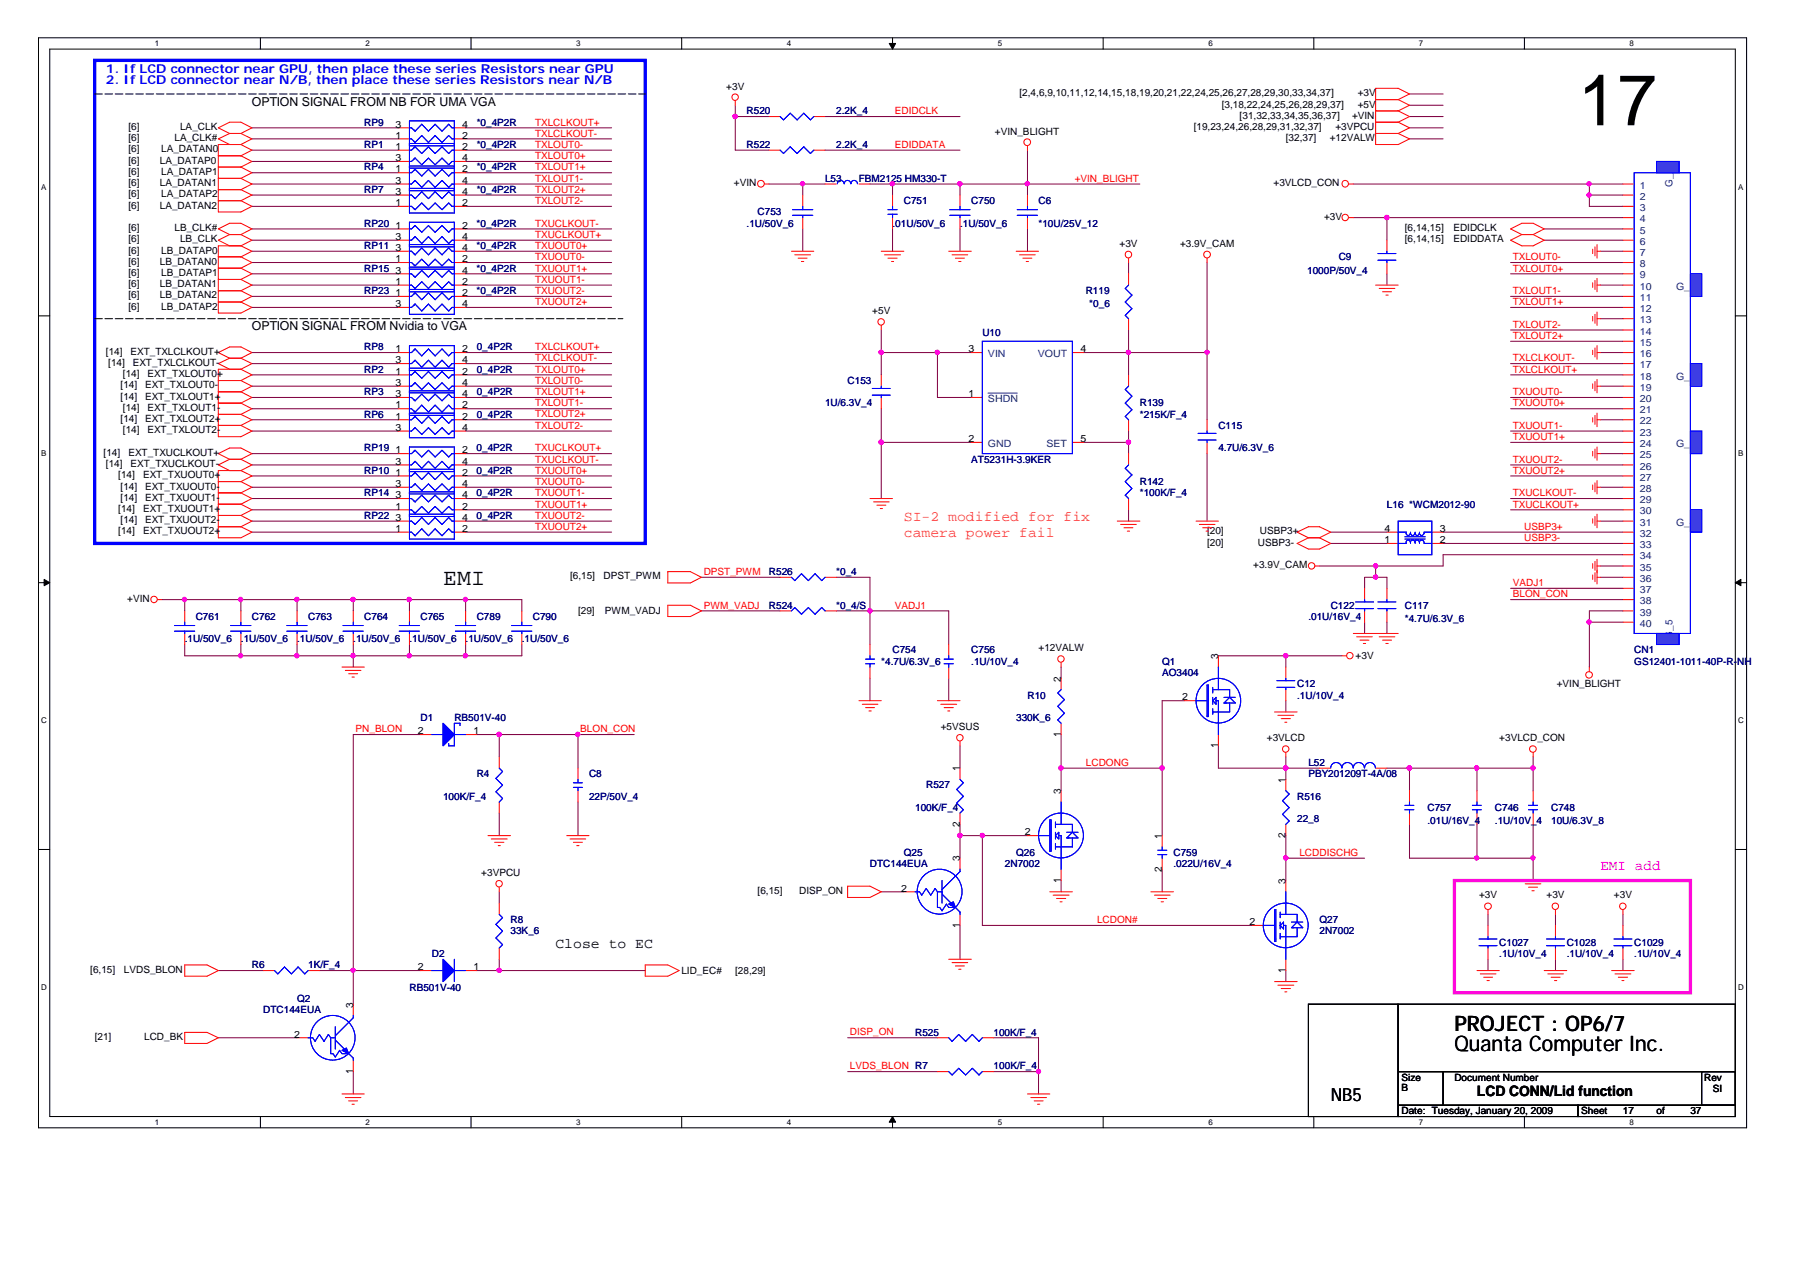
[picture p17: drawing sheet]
<svg xmlns="http://www.w3.org/2000/svg" width="297mm" height="210mm" viewBox="0 0 297 210" stroke-linecap="round" stroke-linejoin="round" font-family="sans-serif">
<defs><g id="words">
<text font-size="11.9" x="260.4" y="20.7">17</text>
<text font-size="3.9" x="73.1" y="96.5">EMI</text>
<g font-size="3.5">
<text x="240" y="173.5">Quanta Computer Inc.</text>
<text x="240" y="170.1">PROJECT : OP6/7</text>
</g>
<text font-size="3" x="219.6" y="181.7">NB5</text>
<g font-size="2.4" fill="#ff8000">
<text x="149.1" y="86">SI-2 modified for fix</text>
<text x="149.1" y="88.6">camera power fail</text>
</g>
<text font-size="2.4" fill="#f0f" x="264.1" y="143.5">EMI add</text>
<g font-size="2.4">
<text x="91.7" y="156.5">Close to EC</text>
<text x="243.7" y="180.9">LCD CONN/Lid function</text>
</g>
<g font-size="2" fill="#00f">
<text x="17.5" y="13.9">2. If LCD connector near N/B, then place these series Resistors near N/B</text>
<text x="17.5" y="12">1. If LCD connector near GPU, then place these series Resistors near GPU</text>
</g>
<g font-size="2">
<text x="41.6" y="17.4">OPTION SIGNAL FROM NB FOR UMA VGA</text>
<text x="41.6" y="54.5">OPTION SIGNAL FROM Nvidia to VGA</text>
</g>
<g font-size="1.7">
<text x="119.8" y="14.8">+3V</text>
<text x="168.2" y="15.9">[2,4,6,9,10,11,12,14,15,18,19,20,21,22,24,25,26,27,28,29,30,33,34,37]</text>
<text x="201.6" y="17.8">[3,18,22,24,25,26,28,29,37]</text>
<text x="224" y="15.9">+3V</text>
<text x="224" y="17.8">+5V</text>
<text x="21.2" y="21.4">[6]</text>
<text x="21.2" y="23.3">[6]</text>
<text x="28.8" y="23.3">LA_CLK#</text>
<text x="29.7" y="21.4">LA_CLK</text>
<text x="65.3" y="22.9">1</text>
<text x="65.3" y="21.1">3</text>
<text x="76.3" y="22.9">2</text>
<text x="76.3" y="21.1">4</text>
<text x="164.2" y="22.2">+VIN_BLIGHT</text>
<text x="197" y="21.4">[19,23,24,26,28,29,31,32,37]</text>
<text x="204.6" y="19.6">[31,32,33,34,35,36,37]</text>
<text x="212.2" y="23.3">[32,37]</text>
<text x="219.4" y="23.3">+12VALW</text>
<text x="220.3" y="21.4">+3VPCU</text>
<text x="223.1" y="19.6">+VIN</text>
<text x="21.2" y="27">[6]</text>
<text x="21.2" y="25.2">[6]</text>
<text x="21.2" y="28.9">[6]</text>
<text x="26.4" y="27">LA_DATAP0</text>
<text x="26.6" y="25.2">LA_DATAN0</text>
<text x="26.6" y="28.9">LA_DATAP1</text>
<text x="65.3" y="28.5">1</text>
<text x="65.3" y="24.7">1</text>
<text x="65.3" y="26.6">3</text>
<text x="76.3" y="28.5">2</text>
<text x="76.3" y="24.7">2</text>
<text x="76.3" y="26.6">4</text>
<text x="21.2" y="34.4">[6]</text>
<text x="21.2" y="32.6">[6]</text>
<text x="21.2" y="30.7">[6]</text>
<text x="26.4" y="34.4">LA_DATAN2</text>
<text x="26.4" y="30.7">LA_DATAN1</text>
<text x="26.6" y="32.6">LA_DATAP2</text>
<text x="65.3" y="30.3">3</text>
<text x="65.3" y="34">1</text>
<text x="65.3" y="32.1">3</text>
<text x="76.3" y="30.3">4</text>
<text x="76.3" y="34">2</text>
<text x="76.3" y="32.1">4</text>
<text x="121.1" y="30.7">+VIN</text>
<text x="210.1" y="30.7">+3VLCD_CON</text>
<text x="21.2" y="40">[6]</text>
<text x="21.2" y="38.2">[6]</text>
<text x="21.2" y="41.8">[6]</text>
<text x="26.6" y="41.8">LB_DATAP0</text>
<text x="28.8" y="38.2">LB_CLK#</text>
<text x="29.7" y="40">LB_CLK</text>
<text x="65.3" y="41.4">3</text>
<text x="65.3" y="37.7">1</text>
<text x="65.3" y="39.6">3</text>
<text x="76.3" y="41.4">4</text>
<text x="76.3" y="37.7">2</text>
<text x="76.3" y="39.6">4</text>
<text x="184.7" y="40.7">+3V</text>
<text x="194.7" y="40.7">+3.9V_CAM</text>
<text x="218.5" y="36.3">+3V</text>
<text x="231.8" y="40">[6,14,15]</text>
<text x="231.8" y="38.2">[6,14,15]</text>
<text x="239.8" y="40">EDIDDATA</text>
<text x="239.8" y="38.2">EDIDCLK</text>
<text x="21.2" y="47.4">[6]</text>
<text x="21.2" y="45.6">[6]</text>
<text x="21.2" y="43.7">[6]</text>
<text x="26.4" y="47.4">LB_DATAN1</text>
<text x="26.4" y="43.7">LB_DATAN0</text>
<text x="26.6" y="45.6">LB_DATAP1</text>
<text x="65.3" y="43.3">1</text>
<text x="65.3" y="47">1</text>
<text x="65.3" y="45.1">3</text>
<text x="76.3" y="43.3">2</text>
<text x="76.3" y="47">2</text>
<text x="76.3" y="45.1">4</text>
<text x="21.2" y="51.1">[6]</text>
<text x="21.2" y="49.2">[6]</text>
<text x="26.4" y="49.2">LB_DATAN2</text>
<text x="26.6" y="51.1">LB_DATAP2</text>
<text x="65.3" y="48.9">1</text>
<text x="65.3" y="50.7">3</text>
<text x="76.3" y="48.9">2</text>
<text x="76.3" y="50.7">4</text>
<text x="143.9" y="51.9">+5V</text>
<text x="17.5" y="58.5">[14]</text>
<text x="21.5" y="58.5">EXT_TXLCLKOUT+</text>
<text x="65.3" y="58.1">1</text>
<text x="65.3" y="60">3</text>
<text x="76.3" y="58.1">2</text>
<text x="76.3" y="60">4</text>
<text x="159.8" y="58.1">3</text>
<text x="178.3" y="58.1">4</text>
<text x="17.9" y="60.4">[14]</text>
<text x="19.9" y="66">[14]</text>
<text x="19.9" y="64.1">[14]</text>
<text x="20.3" y="62.2">[14]</text>
<text x="21.9" y="60.4">EXT_TXLCLKOUT-</text>
<text x="24" y="66">EXT_TXLOUT1+</text>
<text x="24" y="64.1">EXT_TXLOUT0-</text>
<text x="24.3" y="62.2">EXT_TXLOUT0+</text>
<text x="65.3" y="65.5">3</text>
<text x="65.3" y="61.8">1</text>
<text x="65.3" y="63.7">3</text>
<text x="76.3" y="65.5">4</text>
<text x="76.3" y="61.8">2</text>
<text x="76.3" y="63.7">4</text>
<text x="159.8" y="65.5">1</text>
<text x="19.9" y="69.7">[14]</text>
<text x="20.3" y="67.8">[14]</text>
<text x="20.3" y="71.5">[14]</text>
<text x="24" y="69.7">EXT_TXLOUT2+</text>
<text x="24.3" y="67.8">EXT_TXLOUT1-</text>
<text x="24.3" y="71.5">EXT_TXLOUT2-</text>
<text x="65.3" y="69.2">1</text>
<text x="65.3" y="71.1">3</text>
<text x="65.3" y="67.4">1</text>
<text x="76.3" y="69.2">2</text>
<text x="76.3" y="71.1">4</text>
<text x="76.3" y="67.4">2</text>
<text x="17.1" y="75.2">[14]</text>
<text x="17.5" y="77.1">[14]</text>
<text x="21.2" y="75.2">EXT_TXUCLKOUT+</text>
<text x="21.5" y="77.1">EXT_TXUCLKOUT-</text>
<text x="65.3" y="74.8">1</text>
<text x="65.3" y="76.7">3</text>
<text x="76.3" y="74.8">2</text>
<text x="76.3" y="76.7">4</text>
<text x="159.8" y="73">2</text>
<text x="178.3" y="73">5</text>
<text x="19.5" y="78.9">[14]</text>
<text x="19.9" y="82.6">[14]</text>
<text x="19.9" y="80.8">[14]</text>
<text x="23.6" y="78.9">EXT_TXUOUT0+</text>
<text x="24" y="82.6">EXT_TXUOUT1-</text>
<text x="24" y="80.8">EXT_TXUOUT0-</text>
<text x="65.3" y="82.2">3</text>
<text x="65.3" y="78.5">1</text>
<text x="65.3" y="80.4">3</text>
<text x="76.3" y="82.2">4</text>
<text x="76.3" y="78.5">2</text>
<text x="76.3" y="80.4">4</text>
<text x="19.5" y="84.5">[14]</text>
<text x="19.5" y="88.2">[14]</text>
<text x="19.9" y="86.3">[14]</text>
<text x="23.6" y="84.5">EXT_TXUOUT1+</text>
<text x="23.6" y="88.2">EXT_TXUOUT2+</text>
<text x="24" y="86.3">EXT_TXUOUT2-</text>
<text x="65.3" y="84.1">1</text>
<text x="65.3" y="87.8">1</text>
<text x="65.3" y="86">3</text>
<text x="76.3" y="84.1">2</text>
<text x="76.3" y="87.8">2</text>
<text x="76.3" y="86">4</text>
<text x="199.2" y="88.2">[20]</text>
<text x="207.9" y="88.2">USBP3+</text>
<text x="228.4" y="89.6">1</text>
<text x="228.4" y="87.8">4</text>
<text x="237.6" y="87.8">3</text>
<text x="237.6" y="89.6">2</text>
<text x="94.1" y="95.6">[6,15]</text>
<text x="99.6" y="95.6">DPST_PWM</text>
<text x="199.2" y="90.1">[20]</text>
<text x="206.8" y="93.8">+3.9V_CAM</text>
<text x="207.6" y="90.1">USBP3-</text>
<text x="21" y="99.3">+VIN</text>
<text x="95.4" y="101.4">[29]</text>
<text x="99.8" y="101.4">PWM_VADJ</text>
<text x="171.4" y="107.5">+12VALW</text>
<text x="175" y="112.5" transform="rotate(-90 175 112.5)">2</text>
<text x="201" y="108.8" transform="rotate(-90 201 108.8)">3</text>
<text x="223.7" y="108.8">+3V</text>
<text x="256.9" y="113.4">+VIN_BLIGHT</text>
<text x="195.1" y="115.6">2</text>
<text x="69" y="121.2">2</text>
<text x="78.1" y="121.2">1</text>
<text x="155.2" y="120.5">+5VSUS</text>
<text x="175" y="121.6" transform="rotate(-90 175 121.6)">1</text>
<text x="201" y="123.5" transform="rotate(-90 201 123.5)">1</text>
<text x="209" y="122.3">+3VLCD</text>
<text x="247.4" y="122.3">+3VLCD_CON</text>
<text x="158.4" y="127.3" transform="rotate(-90 158.4 127.3)">1</text>
<text x="175" y="131" transform="rotate(-90 175 131)">3</text>
<text x="212.1" y="129.2" transform="rotate(-90 212.1 129.2)">1</text>
<text x="158.4" y="136.5" transform="rotate(-90 158.4 136.5)">2</text>
<text x="169.1" y="137.9">2</text>
<text x="158.4" y="142.1" transform="rotate(-90 158.4 142.1)">3</text>
<text x="191.7" y="143.9" transform="rotate(-90 191.7 143.9)">2</text>
<text x="191.7" y="138.4" transform="rotate(-90 191.7 138.4)">1</text>
<text x="212.1" y="138.3" transform="rotate(-90 212.1 138.3)">2</text>
<text x="79.4" y="144.6">+3VPCU</text>
<text x="125" y="147.5">[6,15]</text>
<text x="131.9" y="147.5">DISP_ON</text>
<text x="148.7" y="147.1">2</text>
<text x="175" y="145.7" transform="rotate(-90 175 145.7)">1</text>
<text x="212.1" y="145.9" transform="rotate(-90 212.1 145.9)">3</text>
<text x="244.1" y="148.3">+3V</text>
<text x="255.2" y="148.3">+3V</text>
<text x="266.3" y="148.3">+3V</text>
<text x="158.4" y="153.2" transform="rotate(-90 158.4 153.2)">1</text>
<text x="206.2" y="152.7">2</text>
<text x="14.9" y="160.5">[6,15]</text>
<text x="20.4" y="160.5">LVDS_BLON</text>
<text x="69" y="160.1">2</text>
<text x="78.1" y="160.1">1</text>
<text x="112.4" y="160.7">LID_EC#</text>
<text x="121.3" y="160.7">[28,29]</text>
<text x="212.1" y="160.6" transform="rotate(-90 212.1 160.6)">1</text>
<text x="58.3" y="166.3" transform="rotate(-90 58.3 166.3)">3</text>
<text x="15.6" y="171.6">[21]</text>
<text x="23.8" y="171.6">LCD_BK</text>
<text x="48.6" y="171.2">2</text>
<text x="58.3" y="177.3" transform="rotate(-90 58.3 177.3)">1</text>
<text x="231.3" y="178.3">Size</text>
<text x="231.3" y="180">B</text>
<text x="240" y="178.3">Document Number</text>
<text x="281.2" y="178.3">Rev</text>
<text x="231.3" y="183.9">Date: Tuesday, January 20, 2009</text>
<text x="260.9" y="183.9">Sheet</text>
<text x="267.8" y="183.9">17</text>
<text x="273.3" y="183.9">of</text>
<text x="278.9" y="183.9">37</text>
<text x="282.6" y="180.2">SI</text>
</g>
<g font-size="1.7" fill="#000080">
<text x="60.1" y="20.7">RP9</text>
<text x="78.7" y="20.7">*0_4P2R</text>
<text x="123.2" y="18.9">R520</text>
<text x="138" y="18.9">2.2K_4</text>
<text x="60.1" y="28.1">RP4</text>
<text x="60.1" y="24.4">RP1</text>
<text x="78.7" y="28.1">*0_4P2R</text>
<text x="78.7" y="24.4">*0_4P2R</text>
<text x="123.2" y="24.4">R522</text>
<text x="136.1" y="30">L53</text>
<text x="138" y="24.4">2.2K_4</text>
<text x="141.7" y="30">FBM2125 HM330-T</text>
<text x="60.1" y="31.8">RP7</text>
<text x="78.7" y="31.8">*0_4P2R</text>
<text x="125" y="35.5">C753</text>
<text x="149.1" y="33.7">C751</text>
<text x="160.3" y="33.7">C750</text>
<text x="171.4" y="33.7">C6</text>
<text x="60.1" y="41.1">RP11</text>
<text x="60.1" y="37.4">RP20</text>
<text x="78.6" y="41.1">*0_4P2R</text>
<text x="78.6" y="37.4">*0_4P2R</text>
<text x="123.2" y="37.4">.1U/50V_6</text>
<text x="147.3" y="37.4">.01U/50V_6</text>
<text x="158.4" y="37.4">.1U/50V_6</text>
<text x="171.4" y="37.4">*10U/25V_12</text>
<text x="60.1" y="44.8">RP15</text>
<text x="78.6" y="44.8">*0_4P2R</text>
<text x="215.7" y="45.2">1000P/50V_4</text>
<text x="220.9" y="42.9">C9</text>
<text x="60.1" y="48.5">RP23</text>
<text x="78.6" y="48.5">*0_4P2R</text>
<text x="179.2" y="48.5">R119</text>
<text x="179.7" y="50.7">*0_6</text>
<text x="60.1" y="57.8">RP8</text>
<text x="78.7" y="57.8">0_4P2R</text>
<text x="162.1" y="55.4">U10</text>
<text x="60.1" y="65.2">RP3</text>
<text x="60.1" y="61.5">RP2</text>
<text x="78.7" y="65.2">0_4P2R</text>
<text x="78.7" y="61.5">0_4P2R</text>
<text x="139.9" y="63.3">C153</text>
<text x="60.1" y="68.9">RP6</text>
<text x="78.7" y="68.9">0_4P2R</text>
<text x="136.1" y="67.1">1U/6.3V_4</text>
<text x="188.1" y="67.1">R139</text>
<text x="188.1" y="68.9">*215K/F_4</text>
<text x="201" y="70.8">C115</text>
<text x="60.1" y="74.5">RP19</text>
<text x="78.6" y="74.5">0_4P2R</text>
<text x="160.3" y="76.3">AT5231H-3.9KER</text>
<text x="201" y="74.5">4.7U/6.3V_6</text>
<text x="60.1" y="81.9">RP14</text>
<text x="60.1" y="78.2">RP10</text>
<text x="78.6" y="81.9">0_4P2R</text>
<text x="78.6" y="78.2">0_4P2R</text>
<text x="188.1" y="80">R142</text>
<text x="188.1" y="81.9">*100K/F_4</text>
<text x="228.9" y="83.7">L16 *WCM2012-90</text>
<text x="60.1" y="85.6">RP22</text>
<text x="78.6" y="85.6">0_4P2R</text>
<text x="126.9" y="94.9">R526</text>
<text x="138" y="94.9">*0_4</text>
<text x="126.9" y="100.4">R524</text>
<text x="138" y="100.4">*0_4/S</text>
<text x="219.6" y="100.4">C122</text>
<text x="231.8" y="100.4">C117</text>
<text x="30.5" y="106">.1U/50V_6</text>
<text x="32.3" y="102.3">C761</text>
<text x="39.8" y="106">.1U/50V_6</text>
<text x="41.6" y="102.3">C762</text>
<text x="49" y="106">.1U/50V_6</text>
<text x="50.8" y="102.3">C763</text>
<text x="58.3" y="106">.1U/50V_6</text>
<text x="60.1" y="102.3">C764</text>
<text x="67.6" y="106">.1U/50V_6</text>
<text x="69.4" y="102.3">C765</text>
<text x="76.8" y="106">.1U/50V_6</text>
<text x="78.7" y="102.3">C789</text>
<text x="86.1" y="106">.1U/50V_6</text>
<text x="87.9" y="102.3">C790</text>
<text x="147.3" y="107.8">C754</text>
<text x="160.3" y="107.8">C756</text>
<text x="215.9" y="102.3">.01U/16V_4</text>
<text x="231.8" y="102.7">*4.7U/6.3V_6</text>
<text x="269.7" y="107.8">CN1</text>
<text x="145.4" y="109.7">*4.7U/6.3V_6</text>
<text x="160.3" y="109.7">.1U/10V_4</text>
<text x="191.8" y="109.7">Q1</text>
<text x="191.8" y="111.6">AO3404</text>
<text x="214" y="113.4">C12</text>
<text x="269.7" y="109.7">GS12401-1011-40P-R-NH</text>
<text x="69.4" y="119">D1</text>
<text x="75" y="119">RB501V-40</text>
<text x="167.7" y="119">330K_6</text>
<text x="169.5" y="115.3">R10</text>
<text x="214" y="115.3">.1U/10V_4</text>
<text x="73.1" y="132">100K/F_4</text>
<text x="78.7" y="128.2">R4</text>
<text x="97.2" y="128.2">C8</text>
<text x="97.2" y="132">22P/50V_4</text>
<text x="152.8" y="130.1">R527</text>
<text x="214" y="132">R516</text>
<text x="215.9" y="126.4">L52</text>
<text x="215.9" y="128.2">PBY201209T-4A/08</text>
<text x="151" y="133.8">100K/F_4</text>
<text x="214" y="135.7">22_8</text>
<text x="235.5" y="133.8">C757</text>
<text x="235.5" y="136">.01U/16V_4</text>
<text x="246.7" y="133.8">C746</text>
<text x="246.7" y="136">.1U/10V_4</text>
<text x="255.9" y="133.8">C748</text>
<text x="255.9" y="136">10U/6.3V_8</text>
<text x="143.6" y="143.1">DTC144EUA</text>
<text x="149.1" y="141.2">Q25</text>
<text x="165.8" y="143.1">2N7002</text>
<text x="167.7" y="141.2">Q26</text>
<text x="193.6" y="141.2">C759</text>
<text x="193.6" y="143.1">.022U/16V_4</text>
<text x="84.2" y="152.4">R8</text>
<text x="84.2" y="154.2">33K_6</text>
<text x="217.7" y="152.4">Q27</text>
<text x="217.7" y="154.2">2N7002</text>
<text x="41.6" y="159.8">R6</text>
<text x="50.8" y="159.8">1K/F_4</text>
<text x="71.2" y="157.9">D2</text>
<text x="247.4" y="156.1">C1027</text>
<text x="247.4" y="157.9">.1U/10V_4</text>
<text x="258.5" y="156.1">C1028</text>
<text x="258.5" y="157.9">.1U/10V_4</text>
<text x="269.7" y="156.1">C1029</text>
<text x="269.7" y="157.9">.1U/10V_4</text>
<text x="43.4" y="167.2">DTC144EUA</text>
<text x="49" y="165.3">Q2</text>
<text x="67.6" y="163.5">RB501V-40</text>
<text x="151" y="170.9">R525</text>
<text x="163.9" y="170.9">100K/F_4</text>
<text x="164" y="176.5">100K/F_4</text>
</g>
<g font-size="1.7" fill="#f00">
<text x="88.3" y="20.7">TXLCLKOUT+</text>
<text x="88.3" y="22.5">TXLCLKOUT-</text>
<text x="147.7" y="18.9">EDIDCLK</text>
<text x="88.3" y="26.3">TXLOUT0+</text>
<text x="88.3" y="30">TXLOUT1-</text>
<text x="88.3" y="24.4">TXLOUT0-</text>
<text x="88.3" y="28.1">TXLOUT1+</text>
<text x="147.7" y="24.4">EDIDDATA</text>
<text x="177.3" y="30">+VIN_BLIGHT</text>
<text x="88.3" y="33.7">TXLOUT2-</text>
<text x="88.3" y="31.8">TXLOUT2+</text>
<text x="88.3" y="41.1">TXUOUT0+</text>
<text x="88.3" y="39.3">TXUCLKOUT+</text>
<text x="88.3" y="37.4">TXUCLKOUT-</text>
<text x="88.3" y="44.8">TXUOUT1+</text>
<text x="88.3" y="46.7">TXUOUT1-</text>
<text x="88.3" y="42.9">TXUOUT0-</text>
<text x="249.6" y="42.9">TXLOUT0-</text>
<text x="249.6" y="44.8">TXLOUT0+</text>
<text x="88.3" y="50.3">TXUOUT2+</text>
<text x="88.3" y="48.5">TXUOUT2-</text>
<text x="249.6" y="50.3">TXLOUT1+</text>
<text x="249.6" y="48.5">TXLOUT1-</text>
<text x="88.3" y="59.6">TXLCLKOUT-</text>
<text x="88.3" y="57.8">TXLCLKOUT+</text>
<text x="249.6" y="54.1">TXLOUT2-</text>
<text x="249.6" y="55.9">TXLOUT2+</text>
<text x="249.6" y="59.6">TXLCLKOUT-</text>
<text x="88.3" y="65.2">TXLOUT1+</text>
<text x="88.3" y="63.3">TXLOUT0-</text>
<text x="88.3" y="61.5">TXLOUT0+</text>
<text x="249.6" y="65.2">TXUOUT0-</text>
<text x="249.6" y="61.5">TXLCLKOUT+</text>
<text x="88.3" y="70.8">TXLOUT2-</text>
<text x="88.3" y="68.9">TXLOUT2+</text>
<text x="88.3" y="67.1">TXLOUT1-</text>
<text x="249.6" y="67.1">TXUOUT0+</text>
<text x="249.6" y="70.8">TXUOUT1-</text>
<text x="88.3" y="74.5">TXUCLKOUT+</text>
<text x="88.3" y="76.3">TXUCLKOUT-</text>
<text x="249.6" y="76.3">TXUOUT2-</text>
<text x="249.6" y="72.6">TXUOUT1+</text>
<text x="88.3" y="78.2">TXUOUT0+</text>
<text x="88.3" y="80">TXUOUT0-</text>
<text x="88.3" y="83.7">TXUOUT1+</text>
<text x="88.3" y="81.9">TXUOUT1-</text>
<text x="249.6" y="83.7">TXUCLKOUT+</text>
<text x="249.6" y="81.9">TXUCLKOUT-</text>
<text x="249.6" y="78.2">TXUOUT2+</text>
<text x="88.3" y="87.4">TXUOUT2+</text>
<text x="88.3" y="85.6">TXUOUT2-</text>
<text x="251.5" y="87.4">USBP3+</text>
<text x="251.5" y="89.3">USBP3-</text>
<text x="116.1" y="94.9">DPST_PWM</text>
<text x="116.1" y="100.4">PWM_VADJ</text>
<text x="147.7" y="100.4">VADJ1</text>
<text x="249.6" y="96.7">VADJ1</text>
<text x="249.6" y="98.6">BLON_CON</text>
<text x="58.7" y="120.8">PN_BLON</text>
<text x="95.8" y="120.8">BLON_CON</text>
<text x="179.2" y="126.4">LCDONG</text>
<text x="214.4" y="141.2">LCDDISCHG</text>
<text x="181" y="152.3">LCDON#</text>
<text x="140.3" y="170.9">DISP_ON</text>
<text x="140.3" y="176.5">LVDS_BLON R7</text>
</g>
<g font-size="1.7" fill="#004080">
<text x="270.6" y="31.1">1</text>
<text x="270.6" y="34.8">3</text>
<text x="270.6" y="32.9">2</text>
<text x="276" y="30.9" transform="rotate(-90 276 30.9)">G_0</text>
<text x="270.6" y="38.5">5</text>
<text x="270.6" y="36.7">4</text>
<text x="270.6" y="40.4">6</text>
<text x="270.6" y="42.2">7</text>
<text x="270.6" y="45.9">9</text>
<text x="270.6" y="44.1">8</text>
<text x="270.6" y="47.8">10</text>
<text x="276.6" y="47.8">G_1</text>
<text x="270.6" y="49.7">11</text>
<text x="270.6" y="53.4">13</text>
<text x="270.6" y="51.5">12</text>
<text x="163" y="58.9">VIN</text>
<text x="171.2" y="58.9">VOUT</text>
<text x="270.6" y="57.1">15</text>
<text x="270.6" y="55.2">14</text>
<text x="270.6" y="58.9">16</text>
<text x="270.6" y="60.8">17</text>
<text x="270.6" y="64.5">19</text>
<text x="270.6" y="62.6">18</text>
<text x="276.6" y="62.6">G_2</text>
<text x="163" y="66.4">SHDN</text>
<text x="270.6" y="68.2">21</text>
<text x="270.6" y="71.9">23</text>
<text x="270.6" y="66.4">20</text>
<text x="270.6" y="70">22</text>
<text x="163" y="73.8">GND</text>
<text x="172.7" y="73.8">SET</text>
<text x="270.6" y="75.6">25</text>
<text x="270.6" y="73.8">24</text>
<text x="270.6" y="77.5">26</text>
<text x="276.6" y="73.8">G_3</text>
<text x="270.6" y="79.3">27</text>
<text x="270.6" y="83">29</text>
<text x="270.6" y="81.2">28</text>
<text x="270.6" y="84.9">30</text>
<text x="270.6" y="86.8">31</text>
<text x="270.6" y="88.6">32</text>
<text x="276.6" y="86.8">G_4</text>
<text x="270.6" y="90.4">33</text>
<text x="270.6" y="92.3">34</text>
<text x="270.6" y="94.2">35</text>
<text x="270.6" y="96">36</text>
<text x="270.6" y="97.8">37</text>
<text x="270.6" y="99.7">38</text>
<text x="270.6" y="101.6">39</text>
<text x="270.6" y="103.4">40</text>
<text x="276" y="105.4" transform="rotate(-90 276 105.4)">G</text>
<text x="276" y="104.1" transform="rotate(-90 276 104.1)">_5</text>
</g>
<g font-size="1.3">
<text x="25.6" y="7.6">1</text>
<text x="60.3" y="7.6">2</text>
<text x="95.1" y="7.6">3</text>
<text x="129.8" y="7.6">4</text>
<text x="164.6" y="7.6">5</text>
<text x="199.4" y="7.6">6</text>
<text x="234.1" y="7.6">7</text>
<text x="268.9" y="7.6">8</text>
<text x="6.8" y="31.3">A</text>
<text x="286.8" y="31.3">A</text>
<text x="6.8" y="75.3">B</text>
<text x="286.8" y="75.3">B</text>
<text x="6.8" y="119.4">C</text>
<text x="286.8" y="119.4">C</text>
<text x="6.8" y="163.4">D</text>
<text x="286.8" y="163.4">D</text>
<text x="25.6" y="185.6">1</text>
<text x="60.3" y="185.6">2</text>
<text x="95.1" y="185.6">3</text>
<text x="129.8" y="185.6">4</text>
<text x="164.6" y="185.6">5</text>
<text x="199.4" y="185.6">6</text>
<text x="234.1" y="185.6">7</text>
<text x="268.9" y="185.6">8</text>
</g>
</g></defs>
<g fill="none" stroke="#000" stroke-width=".17">
<path d="M6.3 6.2h281.9v179.9h-281.9zM8.2 8.1h278.1v176.1h-278.1zM43 6.2v1.9M77.7 6.2v1.9M112.5 6.2v1.9M147.3 6.2v1.9M182 6.2v1.9M216.8 6.2v1.9M251.5 6.2v1.9M6.3 52.1h1.9M286.3 52.1h1.9M6.3 96.2h1.9"/>
<path d="M286.3 96.2h1.9M6.3 140.2h1.9M286.3 140.2h1.9M215.9 165.7h14.8v18.5h-14.8zM230.7 165.7h55.6v11.1h-55.6zM230.7 176.8h7.4v5.6h-7.4zM238.1 176.8h48.2v5.6h-48.2zM280.8 176.8h5.5v5.6h-5.5zM43 184.2v1.9M77.7 184.2v1.9M112.5 184.2v1.9M147.3 184.2v1.9"/>
<path d="M182 184.2v1.9M216.8 184.2v1.9M230.7 182.4h29.7v1.8h-29.7zM251.5 184.2v1.9M260.4 182.4h25.9v1.8h-25.9z"/>
</g>
<g fill="#000" stroke="#000" stroke-width=".17">
<path d="M146.7 7.2h1.1l-.5 .9z" fill-rule="evenodd"/>
<path d="M7.3 95.6l.9 .6-.9 .5z" fill-rule="evenodd"/>
<path d="M286.3 96.2l1-.6v1.1z" fill-rule="evenodd"/>
<path d="M147.3 184.2l.5 1h-1.1z" fill-rule="evenodd"/>
</g>
<g fill="none" stroke="#800040" stroke-width=".17">
<path d="M121.3 19.2h5.6M121.3 17.4v7.4h5.6M136.1 19.2h22.3M232.6 19.2h5.5M232.6 15.5h5.5M232.6 17.4h5.5M41.6 30.4h24.1M41.6 24.8h24.1M41.6 21.1h24.1M41.6 22.9h24.1M41.6 39.6h24.1M41.6 37.8h24.1"/>
<path d="M41.6 32.2h24.1M41.6 26.6h24.1M41.6 34.1h24.1M41.6 28.5h24.1M76.8 30.4h24.1M76.8 24.8h24.1M76.8 21.1h24.1M76.8 22.9h24.1M76.8 39.6h24.1M76.8 37.8h24.1M76.8 32.2h24.1M76.8 26.6h24.1"/>
<path d="M76.8 34.1h24.1M76.8 28.5h24.1M126.9 30.4h9.2M132.5 30.4v1.8M132.5 37.8v3.7M136.1 24.8h22.3M143.6 30.4h44.5M147.3 30.4v1.8M147.3 37.8v3.7M158.4 30.4v1.8M158.4 37.8v3.7M169.5 24.8v7.4"/>
<path d="M169.5 37.8v3.7M223.3 30.4h44.5M223.3 35.9h44.5M228.9 35.9v3.7M232.6 21.1h5.5M232.6 22.9h5.5M254.8 39.6h13M254.8 37.8h13M262.3 30.4v3.7h5.5M262.3 32.2h5.5M41.6 43.3h24.1M41.6 58.2h24.1"/>
<path d="M41.6 41.5h24.1M41.6 47h24.1M41.6 50.7h24.1M41.6 45.2h24.1M41.6 48.9h24.1M76.8 43.3h24.1M76.8 58.2h24.1M76.8 41.5h24.1M76.8 47h24.1M76.8 50.7h24.1M76.8 45.2h24.1M76.8 48.9h24.1"/>
<path d="M145.4 58.2h14.9M145.4 54.5v7.4M154.7 58.2v7.4h5.6M178.8 58.2h20.4M186.2 43.3v1.9M186.2 54.5v7.4M199.2 43.3v26M228.9 45.2v1.8M249.3 54.5h18.5M249.3 43.3h18.5M249.3 50.7h18.5M249.3 45.2h18.5"/>
<path d="M249.3 56.3h18.5M249.3 48.9h18.5M264.1 58.2h3.7M264.1 52.6h3.7M264.1 41.5h3.7M264.1 47h3.7M41.6 65.6h24.1M41.6 63.7h24.1M41.6 67.5h24.1M41.6 78.5h24.1M41.6 76.7h24.1M41.6 74.9h24.1"/>
<path d="M41.6 60h24.1M41.6 71.1h24.1M41.6 69.3h24.1M41.6 61.9h24.1M76.8 65.6h24.1M76.8 63.7h24.1M76.8 67.5h24.1M76.8 78.5h24.1M76.8 76.7h24.1M76.8 74.9h24.1M76.8 60h24.1M76.8 71.1h24.1"/>
<path d="M76.8 69.3h24.1M76.8 61.9h24.1M145.4 73h14.9M145.4 67.5v14.8M178.8 73h7.4M186.2 71.1v3.8M199.2 74.9v11.1M249.3 65.6h18.5M249.3 67.5h18.5M249.3 78.5h18.5M249.3 76.7h18.5M249.3 60h18.5"/>
<path d="M249.3 73h18.5M249.3 71.1h18.5M249.3 61.9h18.5M264.1 63.7h3.7M264.1 74.9h3.7M264.1 69.3h3.7M26.8 98.9h59.3v1.9M30.5 98.9v1.9M39.8 98.9v1.9M41.6 84.1h24.1M41.6 82.3h24.1M41.6 86h24.1"/>
<path d="M41.6 80.4h24.1M41.6 87.8h24.1M49 98.9v1.9M58.3 98.9v1.9M67.6 98.9v1.9M76.8 84.1h24.1M76.8 82.3h24.1M76.8 86h24.1M76.8 80.4h24.1M76.8 98.9v1.9M76.8 87.8h24.1M115.7 95.3h13"/>
<path d="M138 95.3h5.6v11.1M186.2 84.1v1.9M219.6 87.8h9.3M219.6 89.7h9.3M225.2 97.1v-1.8h3.7v1.8M227 93.4v1.9M238.1 87.8h29.7M238.1 89.7h29.7M249.3 84.1h18.5M249.3 82.3h18.5M249.3 98.9h18.5M249.3 97.1h18.5"/>
<path d="M264.1 95.3h3.7M264.1 86h3.7M264.1 80.4h3.7M264.1 93.4h3.7M267.8 91.5h-29.7v1.9h-20.4M30.5 106.4v1.8h55.6v-1.8M39.8 106.4v1.8M49 106.4v1.8M58.3 106.4v3.7M67.6 106.4v1.8M76.8 106.4v1.8M115.7 100.8h13"/>
<path d="M138 100.8h18.5v5.6M143.6 111.9v3.7M156.5 111.9v3.7M175.1 110.1v1.8M195.5 115.6h-3.7v22.3M201 108.2h20.4M212.2 108.2v1.9M212.2 115.6v1.9M225.2 102.7v1.8M228.9 102.7v1.8M262.3 102.7h5.5M267.8 100.8h-5.5v9.3"/>
<path d="M69.4 121.2h-11.1v44.5M78.7 121.2h25.9M82.4 121.2v3.7M82.4 134.2v3.7M95.4 121.2v5.6M95.4 132.3v5.6M158.4 123.1v3.7M158.4 136v5.6M158.4 137.9h11.1M162.1 137.9v14.8h44.5M175.1 121.2v9.3M175.1 126.8h16.7"/>
<path d="M201 123.1v3.7h16.7M212.2 124.9v3.7M212.2 137.9v7.4M228.9 126.8h24.1M232.6 136v5.6h20.4M232.6 126.8v3.7M243.7 126.8v3.7M243.7 136v5.6M253 124.9v5.6M253 136v9.3M82.4 147.2v1.8M82.4 158.3v1.9"/>
<path d="M145.4 147.2h3.7M158.4 152.7v5.6M175.1 145.3v1.9M191.8 143.4v3.8M212.2 141.6h13M245.5 150.9v1.8M245.5 158.3v1.9M256.7 150.9v1.8M256.7 158.3v1.9M267.8 150.9v1.8M267.8 158.3v1.9M36 160.2h7.4"/>
<path d="M36 171.3h13M52.7 160.2h16.7M58.3 176.8v3.7M78.7 160.2h27.8M139.9 171.3h14.8M139.9 176.8h14.8M164 171.3h7.4v9.2M164 176.8h7.4M212.2 160.2v1.8"/>
</g>
<g fill="#f0f" stroke="#f0f" stroke-width=".17">
<circle cx="132.4" cy="30.3" r=".34"/>
<circle cx="82.4" cy="160.1" r=".36"/>
<circle cx="121.3" cy="19.2" r=".37"/>
<circle cx="58.2" cy="160.1" r=".34"/>
<circle cx="147.3" cy="30.3" r=".36"/>
<circle cx="169.5" cy="30.3" r=".34"/>
<circle cx="158.4" cy="30.3" r=".36"/>
<circle cx="143.5" cy="100.8" r=".35"/>
<circle cx="162.1" cy="137.9" r=".35"/>
<circle cx="158.4" cy="137.9" r=".37"/>
<circle cx="212.1" cy="108.2" r=".37"/>
<circle cx="212.2" cy="141.6" r=".36"/>
<circle cx="191.7" cy="126.7" r=".37"/>
<circle cx="175.1" cy="126.7" r=".37"/>
<circle cx="212.1" cy="126.7" r=".37"/>
<circle cx="252.9" cy="126.7" r=".35"/>
<circle cx="232.5" cy="126.7" r=".37"/>
<circle cx="252.9" cy="141.6" r=".34"/>
<circle cx="243.7" cy="126.7" r=".35"/>
<circle cx="82.4" cy="121.2" r=".37"/>
<circle cx="95.3" cy="121.2" r=".35"/>
<circle cx="262.2" cy="32.2" r=".34"/>
<circle cx="262.2" cy="30.3" r=".34"/>
<circle cx="262.2" cy="102.6" r=".35"/>
<circle cx="228.8" cy="35.9" r=".37"/>
<circle cx="49" cy="98.9" r=".35"/>
<circle cx="49" cy="108.2" r=".35"/>
<circle cx="67.5" cy="108.2" r=".35"/>
<circle cx="58.2" cy="108.2" r=".35"/>
<circle cx="39.7" cy="108.2" r=".35"/>
<circle cx="30.4" cy="98.9" r=".35"/>
<circle cx="243.7" cy="141.6" r=".34"/>
<circle cx="76.8" cy="98.9" r=".35"/>
<circle cx="39.7" cy="98.9" r=".35"/>
<circle cx="171.3" cy="176.8" r=".35"/>
<circle cx="67.5" cy="98.9" r=".35"/>
<circle cx="58.2" cy="98.9" r=".35"/>
<circle cx="76.8" cy="108.2" r=".35"/>
<circle cx="227" cy="95.2" r=".34"/>
<circle cx="154.7" cy="58.1" r=".36"/>
<circle cx="145.4" cy="73" r=".37"/>
<circle cx="199.2" cy="58.1" r=".34"/>
<circle cx="186.2" cy="58.1" r=".36"/>
<circle cx="186.2" cy="73" r=".37"/>
<circle cx="145.4" cy="58.1" r=".36"/>
<circle cx="227" cy="93.4" r=".35"/>
</g>
<g fill="none" stroke="#f00" stroke-width=".17">
<path d="M121.3 16.6v.8M227 16.4h3.7M227 18.3h3.7M230.7 16.4l1.9-.9-1.9-.9h-3.7v9.2h3.7l1.9-.9-1.9-.9M230.7 16.4l1.9 1-1.9 .9M230.7 18.3l1.9 .9-1.9 1M36 27.6h3.8M36 25.7h3.8M36 33.1h3.8M36 31.3h3.8M36 29.4h3.8M37.9 22l-1.9-.9 1.9-.9h1.9l1.8 .9-1.8 .9"/>
<path d="M37.9 22h1.9M37.9 38.7h1.9M37.9 38.7l-1.9-.9 1.9-1h1.9l1.8 1-1.8 .9M37.9 22l-1.9 .9 1.9 .9M37.9 38.7l-1.9 .9 1.9 1M39.8 23.8h-3.8v11.2h3.8l1.8-.9-1.8-1M39.8 25.7l1.8 .9-1.8 1M39.8 22l1.8 .9-1.8 .9M39.8 23.8l1.8 1-1.8 .9M39.8 31.3l1.8 .9-1.8 .9M39.8 29.4l1.8 1-1.8 .9M39.8 27.6l1.8 .9-1.8 .9"/>
<path d="M39.8 38.7l1.8 .9-1.8 1M126.2 30.4h.7M169.5 24.1v.7M222.5 30.4h.8M222.5 35.9h.8M227 20.2h3.7M227 22h3.7M230.7 20.2l1.9 .9-1.9 .9M251.1 38.7l-1.8 .9 1.8 1h1.9l1.8-1-1.8-.9M251.1 38.7h1.9M251.1 38.7l-1.8-.9 1.8-1h1.9l1.8 1-1.8 .9M267.8 30.4h1.9"/>
<path d="M267.8 35.9h1.9M267.8 34.1h1.9M267.8 37.8h1.9M267.8 32.2h1.9M267.8 39.6h1.9M36 48h3.8M36 46.1h3.8M36 44.3h3.8M36 42.4h3.8M36 49.8h3.8M37.9 59.1l-1.9 .9 1.9 .9M37.9 59.1h1.9"/>
<path d="M37.9 59.1l-1.9-.9 1.9-1h1.9l1.8 1-1.8 .9M39.8 40.6h-3.8v11.1h3.8l1.8-1-1.8-.9M39.8 46.1l1.8 .9-1.8 1M39.8 44.3l1.8 .9-1.8 .9M39.8 42.4l1.8 .9-1.8 1M39.8 40.6l1.8 .9-1.8 .9M39.8 48l1.8 .9-1.8 .9M39.8 59.1l1.8 .9-1.8 .9M130.6 41.5h3.7M131.1 42.1h2.6M131.7 42.6h1.5M132.2 43.2h.4"/>
<path d="M145.4 41.5h3.7M145.4 53.7v.8M146 42.1h2.6M146.5 42.6h1.5M147.1 43.2h.3M156.5 41.5h3.8M157.1 42.1h2.6M157.6 42.6h1.5M158.2 43.2h.4M167.7 41.5h3.7M168.2 42.1h2.6M168.8 42.6h1.5"/>
<path d="M169.3 43.2h.4M186.2 42.6v.7M199.2 42.6v.7M227 47h3.7M227.6 47.6h2.6M228.1 48.1h1.5M228.7 48.7h.4M262.8 41.1v.7M262.8 46.7v.7M262.8 52.2v.8M262.8 57.8v.7M263.2 40.7v1.5"/>
<path d="M263.2 46.3v1.5M263.2 51.9v1.5M263.2 57.4v1.5M263.5 41.5h.6M263.5 40.4v2.2M263.5 45.9v2.2M263.5 51.5v2.2M263.5 57v2.3M263.5 58.2h.6M263.5 52.6h.6M263.5 47h.6M267.8 41.5h1.9"/>
<path d="M267.8 58.2h1.9M267.8 52.6h1.9M267.8 47h1.9M267.8 45.2h1.9M267.8 48.9h1.9M267.8 56.3h1.9M267.8 43.3h1.9M267.8 50.7h1.9M267.8 54.5h1.9M36 68.4h3.8M36 66.5h3.8M36 64.7h3.8"/>
<path d="M36 70.2h3.8M36 62.8h3.8M36 79.5h3.8M37.9 75.8l-1.9-.9 1.9-1h1.9l1.8 1-1.8 .9M37.9 75.8h1.9M37.9 75.8l-1.9 .9 1.9 1M39.8 66.5l1.8 1-1.8 .9M39.8 60.9h-3.8v11.2h3.8l1.8-1-1.8-.9M39.8 77.7h-3.8v11h3.8l1.8-.9-1.8-.9M39.8 64.7l1.8 .9-1.8 .9M39.8 75.8l1.8 .9-1.8 1M39.8 68.4l1.8 .9-1.8 .9"/>
<path d="M39.8 60.9l1.8 1-1.8 .9M39.8 62.8l1.8 .9-1.8 1M39.8 79.5l1.8 .9-1.8 .9M39.8 77.7l1.8 .8-1.8 1M65.7 74.9h1.9M65.7 76.7h1.9M75 74.9h1.8M75 76.7h1.8M262.8 63.3v.8M262.8 68.9v.8M262.8 74.5v.7M263.2 63v1.5"/>
<path d="M263.2 68.6v1.4M263.2 74.1v1.5M263.2 79.7v1.5M263.5 62.6v2.2M263.5 68.2v2.2M263.5 73.8v2.2M263.5 79.3v2.2M263.5 63.7h.6M263.5 74.9h.6M263.5 69.3h.6M267.8 63.7h1.9M267.8 74.9h1.9"/>
<path d="M267.8 69.3h1.9M267.8 76.7h1.9M267.8 60h1.9M267.8 67.5h1.9M267.8 71.1h1.9M267.8 78.5h1.9M267.8 61.9h1.9M267.8 65.6h1.9M267.8 73h1.9M26 98.9h.8M36 86.9h3.8M36 85.1h3.8"/>
<path d="M36 83.2h3.8M36 81.3h3.8M39.8 85.1l1.8 .9-1.8 .9M39.8 83.2l1.8 .9-1.8 1M39.8 81.3l1.8 1-1.8 .9M110.2 94.3h3.7l1.8 1-1.8 .9h-3.7zM110.2 99.9h3.7l1.8 .9-1.8 .9h-3.7zM143.6 82.3h3.7M144.1 82.8h2.6M144.7 83.4h1.5M145.2 83.9h.4M184.4 86h3.7"/>
<path d="M184.9 86.5h2.6M185.5 87.1h1.4M186 87.6h.4M197.4 86h3.6M197.9 86.5h2.6M198.5 87.1h1.4M199 87.6h.4M215.9 88.7l-1.9-.9 1.9-.9h1.8l1.9 .9-1.9 .9M215.9 88.7h1.8M215.9 88.7l-1.9 1 1.9 .9h1.8l1.9-.9-1.9-1M217 93.4h.7M228.9 97.1v1.8"/>
<path d="M262.8 80v.8M262.8 85.6v.7M262.8 93v.8M262.8 94.9v.7M263.2 85.2v1.5M263.2 92.6v1.5M263.2 94.5v1.5M263.5 86h.6M263.5 84.9v2.2M263.5 92.3v4.1M263.5 80.4h.6M263.5 93.4h.6"/>
<path d="M263.5 95.3h.6M267.8 86h1.9M267.8 80.4h1.9M267.8 98.9h1.9M267.8 93.4h1.9M267.8 82.3h1.9M267.8 95.3h1.9M267.8 84.1h1.9M267.8 87.8h1.9M267.8 89.7h1.9M267.8 91.5h1.9M267.8 97.1h1.9"/>
<path d="M56.4 110.1h3.7M57 110.6h2.6M57.5 111.2h1.5M58.1 111.7h.4M128.7 100.8h1.9M136.1 100.8h1.9M141.7 115.6h3.7M142.3 116.2h2.6M142.8 116.8h1.5M143.4 117.3h.4M154.7 115.6h3.7M155.2 116.2h2.7"/>
<path d="M155.8 116.8h1.5M156.4 117.3h.3M175.1 109.3v.8M210.3 117.5h3.7M210.9 118h2.6M211.4 118.6h1.5M212 119.2h.3M221.4 108.2h.8M223.3 104.5h7.4M223.9 105.1h2.5M224.4 105.6h1.5M225 106.2h.3"/>
<path d="M227.6 105.1h2.6M228.1 105.6h1.5M228.7 106.2h.4M228.9 100.8v1.9M262.3 110.1v.7M267.8 100.8h1.9M267.8 102.7h1.9M80.5 137.9h3.7M81.1 138.4h2.6M81.6 139h1.5M82.2 139.5h.3M93.5 137.9h3.7"/>
<path d="M94.1 138.4h2.5M94.6 139h1.5M95.2 139.5h.3M158.4 122.3v.8M212.2 124.2v.7M243.7 130.5v1.8M243.7 134.2v1.8M253 124.2v.7M30.5 159.2h3.7l1.8 1-1.8 .9h-3.7zM82.4 146.4v.8M106.5 159.2h3.7l1.9 1-1.9 .9h-3.7zM139.9 146.2h3.7l1.8 1-1.8 .9h-3.7z"/>
<path d="M156.5 158.3h3.8M157.1 158.8h2.6M157.6 159.4h1.5M158.2 159.9h.4M173.2 147.2h3.8M173.8 147.7h2.6M174.3 148.3h1.6M174.9 148.8h.4M189.9 147.2h3.7M190.5 147.7h2.6M191.1 148.3h1.4M191.6 148.8h.4"/>
<path d="M245.5 150.1v.8M251.1 145.3h3.7M251.7 145.9h2.6M252.2 146.4h1.5M252.8 147h.4M256.7 150.1v.8M267.8 150.1v.8M30.5 170.4h3.7l1.8 .9-1.8 .9h-3.7zM210.3 162h3.7M210.9 162.6h2.6M211.4 163.1h1.5M212 163.7h.3"/>
<path d="M243.7 160.2h3.7M244.3 160.7h2.5M244.8 161.3h1.5M245.4 161.8h.3M254.8 160.2h3.7M255.4 160.7h2.6M255.9 161.3h1.5M256.5 161.8h.4M265.9 160.2h3.8M266.5 160.7h2.6M267 161.3h1.6M267.6 161.8h.4"/>
<path d="M56.4 180.5h3.7M57 181.1h2.6M57.5 181.7h1.5M58.1 182.2h.4M169.5 180.5h3.7M170.1 181.1h2.6M170.6 181.7h1.5M171.2 182.2h.4"/>
<circle cx="121.3" cy="16" r=".54"/>
<circle cx="125.6" cy="30.3" r=".56"/>
<circle cx="169.5" cy="23.5" r=".56"/>
<circle cx="222" cy="30.3" r=".55"/>
<circle cx="222" cy="35.9" r=".54"/>
<circle cx="145.4" cy="53.1" r=".54"/>
<circle cx="186.2" cy="42" r=".55"/>
<circle cx="199.2" cy="42" r=".56"/>
<circle cx="25.4" cy="98.9" r=".54"/>
<circle cx="216.4" cy="93.4" r=".54"/>
<circle cx="175.1" cy="108.7" r=".54"/>
<circle cx="222.7" cy="108.2" r=".54"/>
<circle cx="262.2" cy="111.4" r=".55"/>
<circle cx="158.4" cy="121.7" r=".54"/>
<circle cx="212.1" cy="123.6" r=".54"/>
<circle cx="252.9" cy="123.6" r=".55"/>
<circle cx="82.4" cy="145.8" r=".54"/>
<circle cx="245.5" cy="149.6" r=".55"/>
<circle cx="256.6" cy="149.6" r=".54"/>
<circle cx="267.8" cy="149.6" r=".54"/>
</g>
<path d="M15.6 10h90.9v79.7h-90.9z" fill="none" stroke="#00f" stroke-width=".55"/>
<path d="M15.6 15.5h90.9M15.6 52.6h87.2" fill="none" stroke="#000" stroke-width=".17" stroke-dasharray="1.3 .4"/>
<path d="M240 145.3h38.9v18.5h-38.9z" fill="none" stroke="#f0f" stroke-width=".55"/>
<g fill="none" stroke="#00f" stroke-width=".17">
<path d="M269.7 28.5h9.2v76h-9.2zM67.6 73.8h7.4v4h-7.4zM67.6 76.7h.3l.6-.6 1.1 1.2 1.1-1.2 1.1 1.2 1.1-1.2 1.1 1.2 .6-.6h.4M68.5 74.3l-.2 .2M68.5 74.3l-.6 .6h-.3M68.5 74.3l1.1 1.1 1.1-1.1 1.1 1.1 1.1-1.1 1.1 1.1 .6-.5h.4M227.4 99.3h2.9M228.9 98.9v.4M130.6 100.8l.5-.5 1.1 1.1 1.2-1.1 1.1 1.1 1.1-1.1 .5 .5M227.4 100.4h2.9M228.9 100.4v.4M243 132.9h1.4"/>
<path d="M243 133.6h1.4M243.7 132.3v.6M243.7 133.6v.6"/>
</g>
<g fill="#3f3ffe" stroke="#00f" stroke-width=".17">
<path d="M273.3 26.6h3.8v1.9h-3.8z" fill-rule="evenodd"/>
<path d="M278.9 45.2h1.9v3.7h-1.9z" fill-rule="evenodd"/>
<path d="M278.9 84.1h1.9v3.7h-1.9z" fill-rule="evenodd"/>
<path d="M273.3 104.5h3.8v1.9h-3.8z" fill-rule="evenodd"/>
<path d="M278.9 71.1h1.9v3.8h-1.9z" fill-rule="evenodd"/>
<path d="M278.9 60h1.9v3.7h-1.9z" fill-rule="evenodd"/>
</g>
<path d="M269.7 28.5h9.2v76h-9.2z" fill="none" stroke="#00f" stroke-width=".17"/>
<g fill="#3f3ffe" stroke="#00f" stroke-width=".17">
<path d="M273.3 26.6h3.8v1.9h-3.8z" fill-rule="evenodd"/>
<path d="M278.9 45.2h1.9v3.7h-1.9z" fill-rule="evenodd"/>
<path d="M278.9 84.1h1.9v3.7h-1.9z" fill-rule="evenodd"/>
<path d="M273.3 104.5h3.8v1.9h-3.8z" fill-rule="evenodd"/>
<path d="M278.9 71.1h1.9v3.8h-1.9z" fill-rule="evenodd"/>
<path d="M278.9 60h1.9v3.7h-1.9z" fill-rule="evenodd"/>
</g>
<g fill="none" stroke="#f00" stroke-width=".17">
<path d="M126.9 19.2h1.8M134.3 19.2h1.8M65.7 24.8h1.9M65.7 22.9h1.9M65.7 21.1h1.9M65.7 28.5h1.9M65.7 30.4h1.9M65.7 34.1h1.9M65.7 32.2h1.9M65.7 37.8h1.9M65.7 39.6h1.9M65.7 26.6h1.9"/>
<path d="M75 24.8h1.8M75 22.9h1.8M75 21.1h1.8M75 28.5h1.8M75 30.4h1.8M75 34.1h1.8M75 32.2h1.8M75 37.8h1.8M75 39.6h1.8M75 26.6h1.8M126.9 24.8h1.8M132.5 32.2v1.9"/>
<path d="M132.5 35.9v1.9M134.3 24.8h1.8M136.1 30.4h1.9M141.7 30.4h1.9M147.3 32.2v1.9M147.3 35.9v1.9M158.4 32.2v1.9M158.4 35.9v1.9M169.5 32.2v1.9M169.5 35.9v1.9M228.9 39.6v1.9M65.7 48.9h1.9"/>
<path d="M65.7 50.7h1.9M65.7 58.2h1.9M65.7 43.3h1.9M65.7 41.5h1.9M65.7 47h1.9M65.7 45.2h1.9M75 48.9h1.8M75 50.7h1.8M75 58.2h1.8M75 43.3h1.8M75 41.5h1.8M75 47h1.8"/>
<path d="M75 45.2h1.8M160.3 58.2h1.8M177 58.2h1.8M186.2 45.2v1.8M186.2 52.6v1.9M228.9 43.3v1.9M65.7 60h1.9M65.7 69.3h1.9M65.7 71.1h1.9M65.7 65.6h1.9M65.7 67.5h1.9M65.7 61.9h1.9"/>
<path d="M65.7 63.7h1.9M65.7 78.5h1.9M75 60h1.8M75 69.3h1.8M75 71.1h1.8M75 65.6h1.8M75 67.5h1.8M75 61.9h1.8M75 63.7h1.8M75 78.5h1.8M145.4 61.9v1.8M145.4 65.6v1.9"/>
<path d="M160.3 65.6h1.8M160.3 73h1.8M177 73h1.8M186.2 61.9v1.8M186.2 69.3v1.8M186.2 74.9v1.8M199.2 69.3v1.8M199.2 73v1.9M65.7 84.1h1.9M65.7 82.3h1.9M65.7 87.8h1.9M65.7 86h1.9"/>
<path d="M65.7 80.4h1.9M75 84.1h1.8M75 82.3h1.8M75 87.8h1.8M75 86h1.8M75 80.4h1.8M128.7 95.3h1.9M136.1 95.3h1.9M186.2 82.3v1.8M225.2 97.1v1.8M228.9 87.8h1.8M228.9 89.7h1.8"/>
<path d="M236.3 87.8h1.8M236.3 89.7h1.8M30.5 100.8v1.9M30.5 104.5v1.9M39.8 100.8v1.9M39.8 104.5v1.9M49 100.8v1.9M49 104.5v1.9M58.3 100.8v1.9M58.3 104.5v1.9M67.6 100.8v1.9M67.6 104.5v1.9"/>
<path d="M76.8 100.8v1.9M76.8 104.5v1.9M86.1 100.8v1.9M86.1 104.5v1.9M143.6 106.4v1.8M143.6 110.1v1.8M156.5 106.4v1.8M156.5 110.1v1.8M175.1 111.9v1.9M175.1 119.4v1.8M195.5 115.6h1.9M201 108.2v1.9"/>
<path d="M212.2 110.1v1.8M212.2 113.8v1.8M225.2 100.8v1.9M69.4 121.2h1.8M76.8 121.2h1.9M82.4 124.9v1.9M82.4 132.3v1.9M95.4 126.8v1.8M95.4 130.5v1.8M158.4 126.8v1.8M158.4 134.2v1.8M169.5 137.9h1.9"/>
<path d="M175.1 130.5v1.8M191.8 137.9v1.9M201 121.2v1.9M212.2 128.6v1.9M212.2 136v1.9M217.7 126.8h1.9M227 126.8h1.9M232.6 130.5v1.8M232.6 134.2v1.8M253 130.5v1.8M253 134.2v1.8M82.4 149v1.9"/>
<path d="M82.4 156.4v1.9M149.1 147.2h1.9M158.4 141.6v1.8M158.4 150.9v1.8M175.1 143.4v1.9M191.8 141.6v1.8M206.6 152.7h1.8M212.2 145.3v1.9M212.2 158.3v1.9M245.5 152.7v1.9M245.5 156.4v1.9M256.7 152.7v1.9"/>
<path d="M256.7 156.4v1.9M267.8 152.7v1.9M267.8 156.4v1.9M43.4 160.2h1.9M49 171.3h1.8M50.8 160.2h1.9M58.3 165.7v1.9M58.3 175v1.8M69.4 160.2h1.8M76.8 160.2h1.9M154.7 171.3h1.8M154.7 176.8h1.8"/>
<path d="M162.1 171.3h1.9M162.1 176.8h1.9"/>
</g>
<g fill="none" stroke="#00f" stroke-width=".17">
<path d="M67.6 20h7.4v15.2h-7.4zM128.7 19.2l.6 .6 1.1-1.1 1.1 1.1 1.1-1.1 1.1 1.1 .6-.6M67.6 36.7h7.4v15.2h-7.4zM67.6 24.1h7.4M67.6 22.9h.3l.6 .6 1.1-1.1 1.1 1.1 1.1-1.1 1.1 1.1 1.1-1.1 .6 .5h.4M67.6 21.1h.3l.6 .5M67.6 27.4h7.4M67.6 30.4h.3l.6-.6 1.1 1.1 1.1-1.1 1.1 1.1 1.1-1.1 1.1 1.1 .6-.5h.4M67.6 31.5h7.4M67.6 39.6h.3l.6-.6 1.1 1.2 1.1-1.2 1.1 1.2 1.1-1.2 1.1 1.2 .6-.6h.4M67.6 32.2h.3l.6 .6 1.1-1.2 1.1 1.2 1.1-1.2 1.1 1.2 1.1-1.2 .6 .6h.4M67.6 34.1h.3l.6 .5"/>
<path d="M67.6 31.1h7.4M67.6 23.7h7.4M67.6 27.7h7.4M68.3 21.4l.2 .2M68.3 34.4l.2 .2M68.5 28l1.1 1.1 1.1-1.1 1.1 1.1 1.1-1.1 1.1 1.1 .6-.6h.4M68.5 26.1l1.1 1.1 1.1-1.1 1.1 1.1 1.1-1.1 1.1 1.1 .6-.6h.4M68.5 28l-.2 .1M68.5 28l-.6 .5h-.3M68.5 37.2l1.1 1.1 1.1-1.1 1.1 1.1 1.1-1.1 1.1 1.1 .6-.5h.4M68.5 37.2l-.2 .2M68.5 37.2l-.6 .6h-.3"/>
<path d="M68.5 24.2l-.2 .2M68.5 26.1l-.2 .2M68.5 24.2l-.6 .6h-.3M68.5 24.2l1.1 1.1 1.1-1.1 1.1 1.1 1.1-1.1 1.1 1.1 .6-.5h.4M68.5 26.1l-.6 .5h-.3M75 21.1h-.4l-.6-.6-1.1 1.1-1.1-1.1-1.1 1.1-1.1-1.1-1.1 1.1M75 34.1h-.4l-.6-.6-1.1 1.1-1.1-1.1-1.1 1.1-1.1-1.1-1.1 1.1M128.7 24.8l.6 .5 1.1-1.1 1.1 1.1 1.1-1.1 1.1 1.1 .6-.5M130.8 34.6h3.3M130.8 35.5h3.3M132.5 34.1v.5M132.5 35.5v.4"/>
<path d="M138.2 30.3a.55 .55 0 0 1 .5-.5 .55 .55 0 0 1 .6 .5M139.3 30.3a.53 .53 0 0 1 .5-.5 .53 .53 0 0 1 .6 .5M140.4 30.3a.53 .53 0 0 1 .5-.5 .53 .53 0 0 1 .6 .5M146.5 34.6h1.5M146.5 35.4h1.5M147.3 34.1v.5M147.3 35.4v.5M156.7 34.6h3.4M156.7 35.5h3.4M158.4 34.1v.5M158.4 35.5v.4M167.9 34.6h3.3"/>
<path d="M167.9 35.5h3.3M169.5 34.1v.5M169.5 35.5v.4M67.6 47.8h7.4M67.6 48.9h.3l.6-.6 1.1 1.2 1.1-1.2 1.1 1.2 1.1-1.2 1.1 1.2 .6-.6h.4M67.6 57h7.4v15.2h-7.4zM67.6 58.2h.3l.6-.6 1.1 1.1 1.1-1.1 1.1 1.1 1.1-1.1 1.1 1.1 .6-.5h.4M67.6 44.4h7.4M67.6 41.5h.3l.6 .6 1.1-1.2 1.1 1.2 1.1-1.2 1.1 1.2 1.1-1.2 .6 .6h.4M67.6 43.3h.3l.6 .6M67.6 40.4h7.4M67.6 48.1h7.4"/>
<path d="M67.6 47h.3l.6 .6M67.6 45.2h.3l.6 .5M67.6 44.1h7.4M67.6 40.7h7.4M68.3 43.7l.2 .2M68.3 47.4l.2 .2M68.3 45.6l.2 .1M68.5 50.2l-.2 .2M68.5 50.2l-.6 .5h-.3M68.5 50.2l1.1 1.1 1.1-1.1 1.1 1.1 1.1-1.1 1.1 1.1 .6-.6h.4M68.5 59.5l-.2 .2M68.5 59.5l-.6 .5h-.3"/>
<path d="M68.5 59.5l1.1 1.1 1.1-1.1 1.1 1.1 1.1-1.1 1.1 1.1 .6-.6h.4M75 43.3h-.4l-.6-.5-1.1 1.1-1.1-1.1-1.1 1.1-1.1-1.1-1.1 1.1M75 45.2h-.4l-.6-.6-1.1 1.1-1.1-1.1-1.1 1.1-1.1-1.1-1.1 1.1M75 47h-.4l-.6-.5-1.1 1.1-1.1-1.1-1.1 1.1-1.1-1.1-1.1 1.1M162.1 56.3h14.9v18.6h-14.9zM186.2 47l-.5 .6 1.1 1.1-1.1 1.1 1.1 1.1-1.1 1.1 .5 .6M227.4 42.9h2.9M227.4 41.8h2.9M228.9 41.5v.3M228.9 42.9v.4M67.6 77.4h7.4v11.6h-7.4zM67.6 61.1h7.4"/>
<path d="M67.6 68.2h7.4M67.6 68.6h7.4M67.6 67.5h.3l.6 .5M67.6 65.6h.3l.6 .5M67.6 64.5h7.4M67.6 60.8h7.4M67.6 64.8h7.4M68.3 67.8l.2 .2M68.3 66l.2 .1M68.5 68.7l-.2 .2M68.5 70.6l-.2 .2M68.5 68.7l-.6 .6h-.3"/>
<path d="M68.5 68.7l1.1 1.2 1.1-1.2 1.1 1.2 1.1-1.2 1.1 1.2 .6-.6h.4M68.5 70.6l-.6 .5h-.3M68.5 70.6l1.1 1.1 1.1-1.1 1.1 1.1 1.1-1.1 1.1 1.1 .6-.6h.4M68.5 61.3l-.2 .2M68.5 63.2l-.2 .1M68.5 61.3l-.6 .6h-.3M68.5 61.3l1.1 1.1 1.1-1.1 1.1 1.1 1.1-1.1 1.1 1.1 .6-.5h.4M68.5 63.2l-.6 .5h-.3M68.5 63.2l1.1 1.1 1.1-1.1 1.1 1.1 1.1-1.1 1.1 1.1 .6-.6h.4M68.5 78l-.2 .2M68.5 79.9l-.2 .1M68.5 78l-.6 .5h-.3"/>
<path d="M68.5 78l1.1 1.1 1.1-1.1 1.1 1.1 1.1-1.1 1.1 1.1 .6-.6h.4M68.5 79.9l-.6 .5h-.3M68.5 79.9l1.1 1.1 1.1-1.1 1.1 1.1 1.1-1.1 1.1 1.1 .6-.6h.4M75 67.5h-.4l-.6-.6-1.1 1.1-1.1-1.1-1.1 1.1-1.1-1.1-1.1 1.1M75 65.6h-.4l-.6-.6-1.1 1.1-1.1-1.1-1.1 1.1-1.1-1.1-1.1 1.1M143.9 65.2h3M143.9 64.1h3M145.4 63.7v.4M145.4 65.2v.4M186.2 76.7l-.5 .6 1.1 1.1-1.1 1.1 1.1 1.1-1.1 1.1 .5 .6M186.2 63.7l-.5 .6 1.1 1.1-1.1 1.1 1.1 1.1-1.1 1.1 .5 .6M197.7 72.6h3"/>
<path d="M197.7 71.5h3M199.2 71.1v.4M199.2 72.6v.4M67.6 85.2h7.4M67.6 84.1h.3l.6 .6M67.6 82.3h.3l.6 .5M67.6 81.2h7.4M67.6 87.8h.3l.6 .6 1.1-1.1 1.1 1.1 1.1-1.1 1.1 1.1 1.1-1.1 .6 .5h.4M67.6 86h.3l.6 .5M67.6 84.9h7.4M67.6 81.5h7.4M68.3 84.5l.2 .2"/>
<path d="M68.3 82.6l.2 .2M68.3 86.3l.2 .2M75 84.1h-.4l-.6-.5-1.1 1.1-1.1-1.1-1.1 1.1-1.1-1.1-1.1 1.1M75 82.3h-.4l-.6-.6-1.1 1.1-1.1-1.1-1.1 1.1-1.1-1.1-1.1 1.1M75 86h-.4l-.6-.6-1.1 1.1-1.1-1.1-1.1 1.1-1.1-1.1-1.1 1.1M130.6 95.3l.5 .5 1.1-1.1 1.2 1.1 1.1-1.1 1.1 1.1 .5-.5M223.7 99.3h3M225.2 98.9v.4M230.7 86h5.6v5.5h-5.6zM230.7 87.8h1.3v.2M231.8 89h3.4M231.8 88.6h3.4"/>
<path d="M232 88l.1 .2a.32 .32 0 0 0 .3 .2 .32 .32 0 0 0 .3-.2v-.2M232 89.5a.34 .34 0 0 1 .4-.4 .34 .34 0 0 1 .3 .4M232 89.5v.2h-1.3M232.7 88a.36 .36 0 0 0 .4 .4 .36 .36 0 0 0 .4-.4M232.7 89.5a.36 .36 0 0 1 .4-.4 .36 .36 0 0 1 .4 .4M232.7 87.8v.2M232.7 89.5v.2M233.5 88l.1 .2a.32 .32 0 0 0 .2 .2 .32 .32 0 0 0 .3-.2l.1-.2M233.5 89.5a.34 .34 0 0 1 .3-.4 .34 .34 0 0 1 .4 .4M233.5 87.8v.2M233.5 89.5v.2M234.2 88a.36 .36 0 0 0 .4 .4 .36 .36 0 0 0 .3-.4"/>
<path d="M234.2 89.5a.36 .36 0 0 1 .4-.4 .36 .36 0 0 1 .3 .4M234.2 87.8v.2M234.2 89.5v.2M235 89.5v.2h1.3M236.3 87.8h-1.3v.2M28.8 103.2h3.3M28.8 104.2h3.3M30.5 102.7v.5M30.5 104.2v.3M38.1 103.2h3.3M38.1 104.2h3.3M39.8 102.7v.5"/>
<path d="M39.8 104.2v.3M47.3 103.2h3.4M47.3 104.2h3.4M49 102.7v.5M49 104.2v.3M56.6 103.2h3.3M56.6 104.2h3.3M58.3 102.7v.5M58.3 104.2v.3M65.9 103.2h3.3M65.9 104.2h3.3M67.6 102.7v.5"/>
<path d="M67.6 104.2v.3M75.1 103.2h3.4M75.1 104.2h3.4M75.9 119.7v-.3h-.9v3.7h-1v-.4M76.8 102.7v.5M76.8 104.2v.3M84.4 103.2h3.4M84.4 104.2h3.4M86.1 102.7v.5M86.1 104.2v.3M142.8 109.5h1.5M142.8 108.8h1.5"/>
<path d="M143.6 108.2v.6M143.6 109.5v.6M155.8 109.5h1.5M155.8 108.8h1.5M156.5 108.2v.6M156.5 109.5v.6M175.1 113.8l-.6 .6 1.1 1.1-1.1 1.1 1.1 1.1-1.1 1.1 .6 .6M197.4 115.6h1.8M199.2 113h.2v5.3h-.2zM200.1 113.8h2.8v1.3M200.1 113.4v1M200.1 115.1v1.1"/>
<path d="M200.1 116.9v1M200.7 115.6h.3v5.6M200.7 115.1v1.1l-.6-.6zM201 110.1v3.7M202 115.1h1.8M202.9 116v1.5h-2.8M202.9 115.1l.9 .9h-1.8zM210.7 113.4h3M210.7 112.3h3M212.2 111.9v.4M212.2 113.4v.4M223.7 100.4h3"/>
<path d="M225.2 100.4v.4M71.2 121.2h1.9M75 121.2h1.8M82.4 126.8l.5 .5-1.1 1.2 1.1 1.1-1.1 1.1 1.1 1.1-.5 .5M94.6 129.9h1.5M94.6 129.2h1.5M95.4 128.6v.6M95.4 129.9v.6M158.4 128.6l.6 .6-1.1 1.1 1.1 1.1-1.1 1.1 1.1 1.1-.6 .6M171.4 137.9h1.8M173.2 135.3h.2v5.2h-.2zM174.2 136h2.8v1.3"/>
<path d="M174.2 135.7v.9M174.2 137.3v1.1M174.2 139.2v.9M174.7 137.9h.4v5.5M174.7 137.3v1.1l-.5-.5zM175.1 132.3v3.7M176 138.3l1-1 .9 1zM176 137.3h1.9M177 138.3v1.5h-2.8M191.8 139.8v.5M212.2 130.5l.5 .5-1.1 1.1 1.1 1.2-1.1 1.1 1.1 1.1-.5 .5M219.6 126.7a.91 .91 0 0 1 .9-.9 .91 .91 0 0 1 .9 .9"/>
<path d="M221.4 126.7a.91 .91 0 0 1 1-.9 .91 .91 0 0 1 .9 .9M223.3 126.7a.91 .91 0 0 1 .9-.9 .91 .91 0 0 1 .9 .9M225.2 126.7a.89 .89 0 0 1 .9-.9 .89 .89 0 0 1 .8 .9M231.8 132.9h1.5M231.8 133.6h1.5M232.6 132.3v.6M232.6 133.6v.6M252.2 132.9h1.5M252.2 133.6h1.5M253 132.3v.6M253 133.6v.6M75 158.3v3.7"/>
<path d="M82.4 150.9l.5 .5-1.1 1.1 1.1 1.1-1.1 1.2 1.1 1.1-.5 .5M151 147.2h.7l.4 .5 .7-1.1 .8 1.1 .7-1.1 .4 .6M154.7 147.2v2.5h.4l.3 .6 .8-1.1 .3 .5h1.1l.8 .8v.4M154.7 147.2h.7M155.4 145.3v3.7M155.4 147.5l1.5 1.5M158.4 143.4v.4l-3 3M191.1 140.3h1.4M191.1 141h1.4M191.8 141v.6M208.4 152.7h1.9M210.3 150.1h.2v5.2h-.2z"/>
<path d="M211.2 150.9h2.8v1.3M211.2 150.5v.9M211.2 152.2v1.1M211.2 154v1M211.8 152.7h.4v5.6M211.8 152.2v1.1l-.6-.6zM212.2 147.2v3.7M213.1 152.2h1.9M214 153.1v1.5h-2.8M214 152.2l1 .9h-1.9zM244.1 156.1h2.9M244.1 155h2.9"/>
<path d="M245.5 154.6v.4M245.5 156.1v.3M255.2 156.1h2.9M255.2 155h2.9M256.7 154.6v.4M256.7 156.1v.3M266.3 156.1h3M266.3 155h3M267.8 154.6v.4M267.8 156.1v.3M45.3 160.2l.5 .5 1.1-1.1 1.2 1.1 1.1-1.1 1.1 1.1 .5-.5M50.8 171.3h.8l.4 .5 .7-1.1 .8 1.1 .7-1.1 .4 .6"/>
<path d="M54.6 171.3h.7M54.6 171.3v2.6h.3l.4 .5 .7-1.1 .4 .6h1.1l.8 .7v.4M55.3 169.4v3.7M55.3 171.6l1.5 1.5M58.3 167.6v.4l-3 2.9M71.2 160.2h1.9M75 160.2h1.8M156.5 171.3l.6 .5 1.1-1.1 1.1 1.1 1.1-1.1 1.1 1.1 .6-.5M156.5 176.8l.6 .6 1.1-1.1 1.1 1.1 1.1-1.1 1.1 1.1 .6-.6"/>
<circle cx="201" cy="115.6" r="3.7"/>
<circle cx="175.1" cy="137.9" r="3.7"/>
<circle cx="155" cy="147.1" r="3.7"/>
<circle cx="212.2" cy="152.7" r="3.7"/>
<circle cx="54.9" cy="171.3" r="3.7"/>
</g>
<g fill="#00f" stroke="#00f" stroke-width=".17">
<path d="M73.1 119.4l1.9 1.8-1.9 1.9z" fill-rule="evenodd"/>
<path d="M73.1 119.4l1.9 1.8-1.9 1.9z" fill-rule="evenodd"/>
<path d="M56.4 173.3l.7-.4 .4 1z" fill-rule="evenodd"/>
<path d="M56.4 173.3l.7-.4 .4 1z" fill-rule="evenodd"/>
<path d="M73.1 158.3l1.9 1.9-1.9 1.8z" fill-rule="evenodd"/>
<path d="M73.1 158.3l1.9 1.9-1.9 1.8z" fill-rule="evenodd"/>
<path d="M156.5 149.2l.8-.4 .3 .9z" fill-rule="evenodd"/>
<path d="M156.5 149.2l.8-.4 .3 .9z" fill-rule="evenodd"/>
</g>
<path d="M163 64.9h4.9" fill="none" stroke="#004080" stroke-width=".17"/>
<g fill="#f0f" stroke="#f0f" stroke-width=".17">
<circle cx="132.4" cy="30.3" r=".34"/>
<circle cx="82.4" cy="160.1" r=".36"/>
<circle cx="121.3" cy="19.2" r=".37"/>
<circle cx="58.2" cy="160.1" r=".34"/>
<circle cx="147.3" cy="30.3" r=".36"/>
<circle cx="169.5" cy="30.3" r=".34"/>
<circle cx="158.4" cy="30.3" r=".36"/>
<circle cx="143.5" cy="100.8" r=".35"/>
<circle cx="162.1" cy="137.9" r=".35"/>
<circle cx="158.4" cy="137.9" r=".37"/>
<circle cx="212.1" cy="108.2" r=".37"/>
<circle cx="212.2" cy="141.6" r=".36"/>
<circle cx="191.7" cy="126.7" r=".37"/>
<circle cx="175.1" cy="126.7" r=".37"/>
<circle cx="212.1" cy="126.7" r=".37"/>
<circle cx="252.9" cy="126.7" r=".35"/>
<circle cx="232.5" cy="126.7" r=".37"/>
<circle cx="252.9" cy="141.6" r=".34"/>
<circle cx="243.7" cy="126.7" r=".35"/>
<circle cx="82.4" cy="121.2" r=".37"/>
<circle cx="95.3" cy="121.2" r=".35"/>
<circle cx="262.2" cy="32.2" r=".34"/>
<circle cx="262.2" cy="30.3" r=".34"/>
<circle cx="262.2" cy="102.6" r=".35"/>
<circle cx="228.8" cy="35.9" r=".37"/>
<circle cx="49" cy="98.9" r=".35"/>
<circle cx="49" cy="108.2" r=".35"/>
<circle cx="67.5" cy="108.2" r=".35"/>
<circle cx="58.2" cy="108.2" r=".35"/>
<circle cx="39.7" cy="108.2" r=".35"/>
<circle cx="30.4" cy="98.9" r=".35"/>
<circle cx="243.7" cy="141.6" r=".34"/>
<circle cx="76.8" cy="98.9" r=".35"/>
<circle cx="39.7" cy="98.9" r=".35"/>
<circle cx="171.3" cy="176.8" r=".35"/>
<circle cx="67.5" cy="98.9" r=".35"/>
<circle cx="58.2" cy="98.9" r=".35"/>
<circle cx="76.8" cy="108.2" r=".35"/>
<circle cx="227" cy="95.2" r=".34"/>
<circle cx="154.7" cy="58.1" r=".36"/>
<circle cx="145.4" cy="73" r=".37"/>
<circle cx="199.2" cy="58.1" r=".34"/>
<circle cx="186.2" cy="58.1" r=".36"/>
<circle cx="186.2" cy="73" r=".37"/>
<circle cx="145.4" cy="58.1" r=".36"/>
<circle cx="227" cy="93.4" r=".35"/>
</g>
<use href="#words"/>
</svg>
